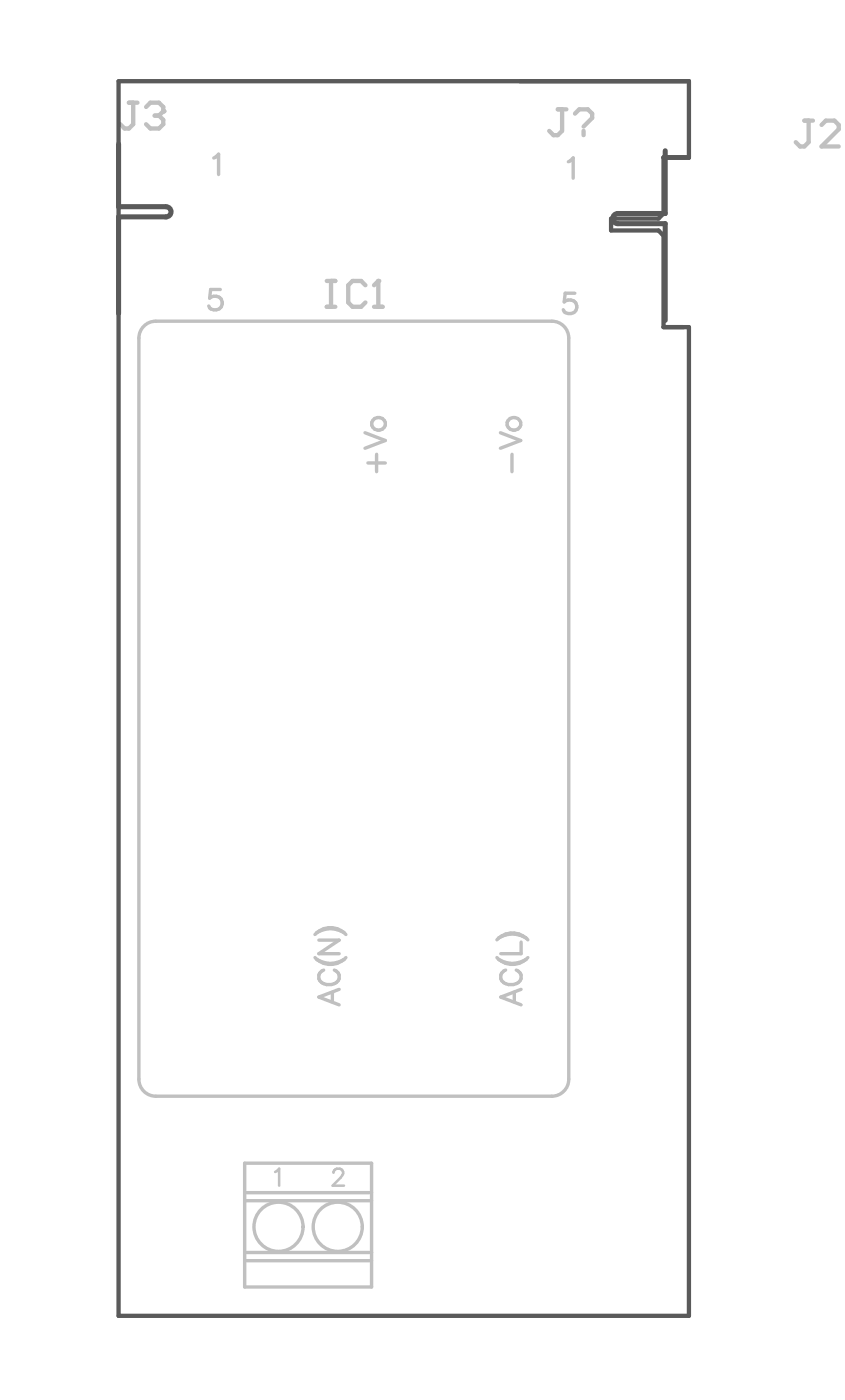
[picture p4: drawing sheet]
<svg xmlns="http://www.w3.org/2000/svg" width="166mm" height="275mm" viewBox="0 0 166 275" stroke-linecap="round" stroke-linejoin="round" font-family="sans-serif">
<g fill="none" stroke="#c0c0c0" stroke-width=".66">
<path d="M41.9 31l1-.7v4M111.5 31.8l1-.8v4M43.2 56.8h-1.9l-.2 1.7a1.41 1.41 0 0 1 2.2 0 1.41 1.41 0 0 1-.3 2.1 1.41 1.41 0 0 1-2-.5M112.8 57.6h-1.9l-.2 1.7a1.41 1.41 0 0 1 2.1-.1 1.41 1.41 0 0 1-.2 2.1 1.41 1.41 0 0 1-2.1-.5M27.3 66.4v145.5M30.6 63h77.7M111.6 66.4v145.5M30.6 215.2h77.7M48 228.3h24.9v24.3h-24.9zM48 235.7h24.9M48 234.1h24.9M48 245.9h24.9"/>
<path d="M48 247.5h24.9"/>
</g>
<path d="M54 230l.8-.6v3.3M65.4 230.2a.83 .83 0 0 1 .7-.8h.6a.81 .81 0 0 1 .5 1.3l-1.9 2h2.2" fill="none" stroke="#c0c0c0" stroke-width=".5"/>
<path d="M25.3 20.2h1.7M26.1 20.2v4.2l-.8 .8h-.9l-.8-.8M28.7 21l.8-.8h1.7l.8 .8v.8" fill="none" stroke="#c0c0c0" stroke-width=".84"/>
<circle cx="32" cy="21.8" r=".42" fill="#c0c0c0"/>
<g fill="none" stroke="#c0c0c0" stroke-width=".84">
<path d="M30.4 22.7h.8M31.2 22.7l.8 .8v.9l-.8 .8h-1.7l-.8-.8M32 21.8l-.8 .9M109.5 21.5h1.6M110.3 21.5v4.2l-.8 .8h-.9l-.8-.8M112.8 22.3l.9-.8h1.7l.8 .8v.9l-1.7 1.6M114.5 25.7v.8M157.8 23.7h1.7M158.7 23.7v4.2l-.9 .9h-.8l-.9-.9M161.2 24.5l.8-.8h1.7l.9 .8v.9l-3.4 3.4h3.4M64.1 55.1h1.7M65 55.1v5.1"/>
<path d="M71.7 56l-.8-.9h-1.7l-.9 .9v3.4l.9 .8h1.7l.8-.8M74.2 55.1v5.1M64.1 60.2h1.7M73.4 60.2h1.7"/>
</g>
<g fill="none" stroke="#c0c0c0" stroke-width=".66">
<path d="M71.6 84.9l4 1.6-4 1.5M72.2 90.9h3.4M73.9 89.2v3.4M98.2 84.9l4 1.6-4 1.5M100.1 82.2a1.32 1.32 0 0 1 1.8 .1 1.32 1.32 0 0 1 0 1.8 1.32 1.32 0 0 1-1.8 .1 1.21 1.21 0 0 1 0-2zM100.5 89.2v3.4M61.8 188l.4 .3M62.2 188.3a4.1 4.1 0 0 0 5.3 0M62.2 188.3a4.9 4.9 0 0 0 5.3 0M62.2 183.1l-.4 .3M62.2 183.1a4.1 4.1 0 0 1 5.3 0M62.2 183.1a4.9 4.9 0 0 1 5.3 0"/>
<path d="M62.6 184.5h3.9l-3.9 2.7h3.9M63.5 190.4a1.39 1.39 0 0 0-1 1.4 1.39 1.39 0 0 0 1 1.3 2.25 2.25 0 0 0 3-1 1.42 1.42 0 0 0-.9-1.7M65.2 194.8v1.9M66.5 194.2l-3.9 1.5 3.9 1.5M67.5 183.1l.4 .3M67.9 188l-.4 .3"/>
<circle cx="74.2" cy="83.2" r="1.32"/>
</g>
<circle cx="74.2" cy="55.1" r=".42" fill="#c0c0c0"/>
<path d="M74.2 55.1l-.8 .9" fill="none" stroke="#c0c0c0" stroke-width=".84"/>
<g fill="none" stroke="#c0c0c0" stroke-width=".66">
<path d="M30.6 63a3.3 3.3 0 0 0-3.3 3.4M108.3 63a3.3 3.3 0 0 1 3.3 3.4M97.5 188l.4 .3M97.9 188.3a4.1 4.1 0 0 0 5.3 0M97.9 188.3a4.9 4.9 0 0 0 5.3 0M97.9 184.1l-.4 .4M97.9 184.1a4.1 4.1 0 0 1 5.3 0M97.9 184.1a4.9 4.9 0 0 1 5.3 0M99.2 190.4a1.39 1.39 0 0 0-1 1.4 1.39 1.39 0 0 0 1 1.3 2.25 2.25 0 0 0 3-1 1.42 1.42 0 0 0-.9-1.7M100.9 194.8v1.9M102.2 194.2l-3.9 1.5 3.9 1.5M102.2 184.9v2.3h-3.9"/>
<path d="M103.2 184.1l.4 .4M103.6 188l-.4 .3M27.3 211.9a3.3 3.3 0 0 0 3.3 3.3M111.6 211.9a3.3 3.3 0 0 1-3.3 3.3"/>
<circle cx="54.6" cy="240.8" r="4.8"/>
<circle cx="66.3" cy="240.8" r="4.8"/>
</g>
<path d="M23.3 15.9h111.9v15h-5v11l-1 1h-9.3v2.3h9.3l1 1v18h5v194.1h-111.9z" fill="none" stroke="#5a5a5a" stroke-width=".84"/>
<path d="M23.3 28.3v12.3h9.3a1 1 0 0 1 1 1 1 1 0 0 1-1 1h-9.3v19M130.5 29.6v12.3h-9.3a1 1 0 0 0-1 1 1 1 0 0 0 1 1h9.3v19" fill="none" stroke="#5a5a5a" stroke-width="1"/>
</svg>
